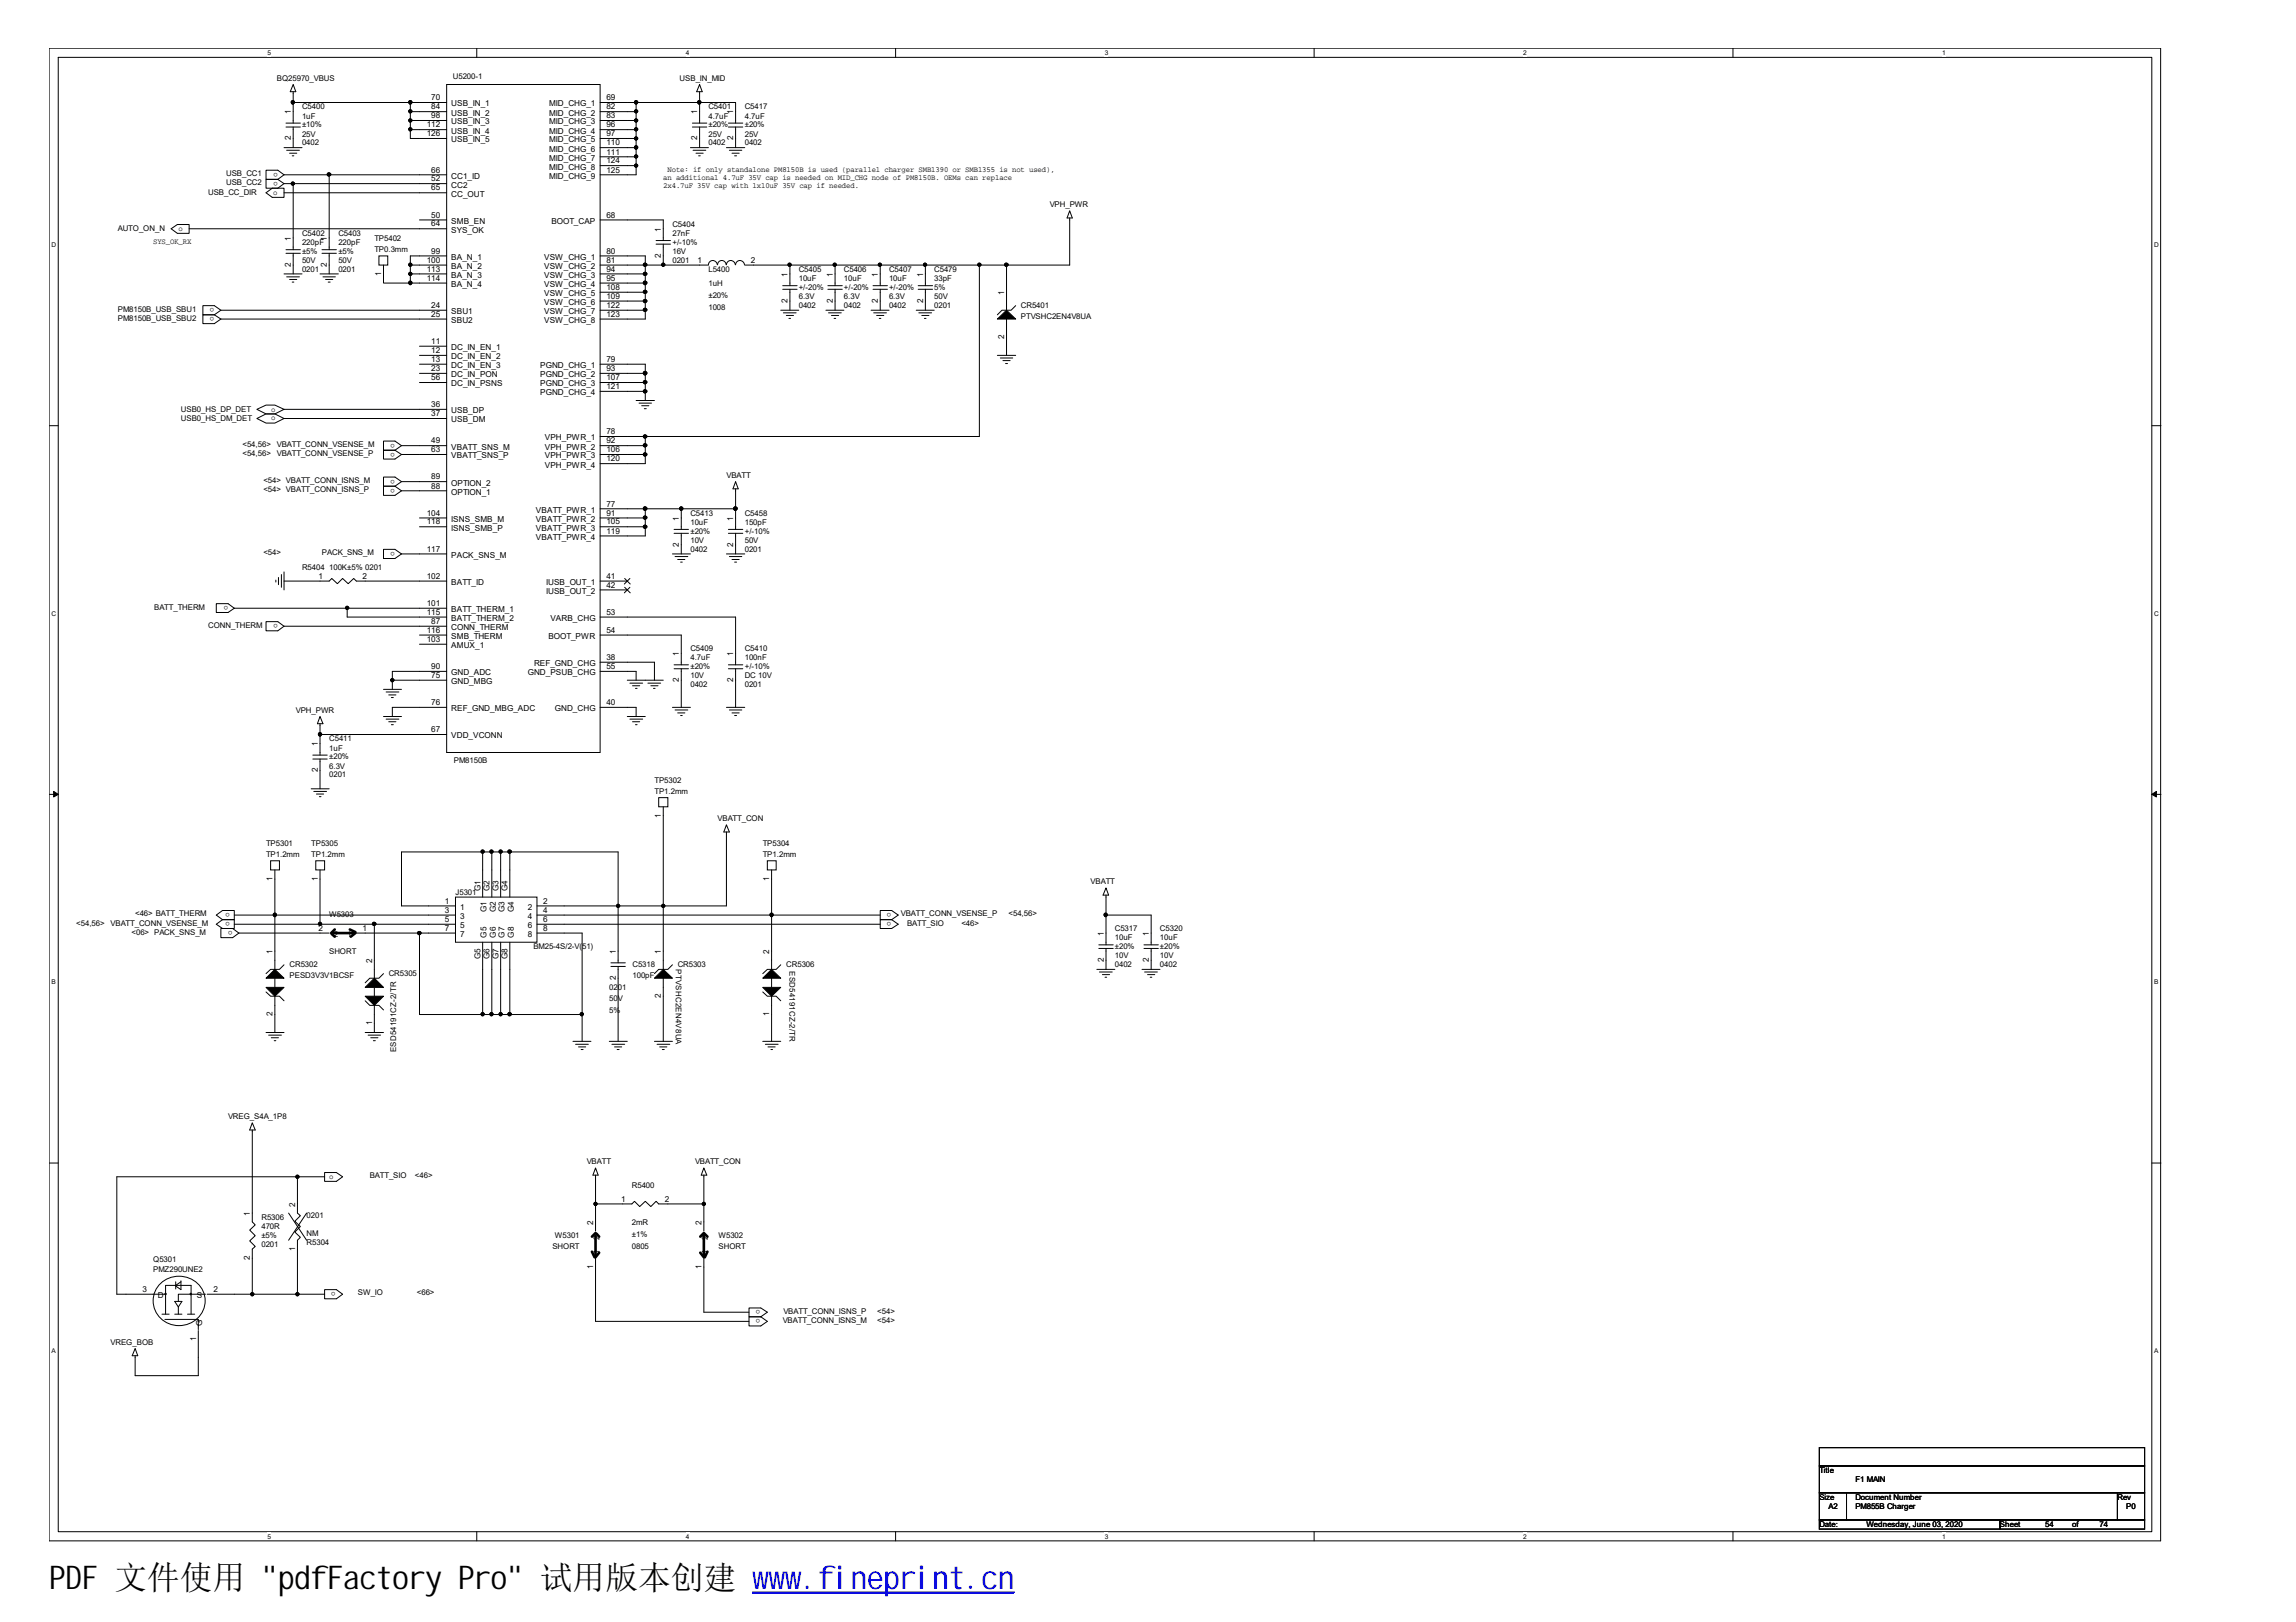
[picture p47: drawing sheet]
<svg xmlns="http://www.w3.org/2000/svg" width="297mm" height="210mm" viewBox="0 0 297 210" stroke-linecap="round" stroke-linejoin="round" font-family="sans-serif">
<defs><g id="words">
<text font-size="4.2" x="6.4" y="205.7">PDF 文件使用 &quot;pdfFactory Pro&quot; 试用版本创建 ww</text>
<text font-size="4.2" fill="#00f" x="99.5" y="205.7">w.fineprint.cn</text>
<g font-size="1.1">
<text x="37.6" y="14.8" transform="rotate(-90 37.6 14.8)">1</text>
<text x="55.2" y="16.5">112</text>
<text x="55.2" y="17.6">126</text>
<text x="55.8" y="13">70</text>
<text x="55.8" y="14.2">84</text>
<text x="55.8" y="15.3">98</text>
<text x="58.4" y="13.8">USB_IN_1</text>
<text x="58.4" y="15">USB_IN_2</text>
<text x="58.4" y="16.1">USB_IN_3</text>
<text x="58.4" y="17.3">USB_IN_4</text>
<text x="71" y="13.8">MID_CHG_1</text>
<text x="71" y="15">MID_CHG_2</text>
<text x="71" y="16.1">MID_CHG_3</text>
<text x="71" y="17.3">MID_CHG_4</text>
<text x="78.4" y="13">69</text>
<text x="78.4" y="14.2">82</text>
<text x="78.4" y="15.3">83</text>
<text x="78.4" y="16.5">96</text>
<text x="78.4" y="17.6">97</text>
<text x="90.2" y="14.8" transform="rotate(-90 90.2 14.8)">1</text>
<text x="94.9" y="14.8" transform="rotate(-90 94.9 14.8)">1</text>
<text x="37.6" y="18.2" transform="rotate(-90 37.6 18.2)">2</text>
<text x="55.8" y="22.3">66</text>
<text x="55.8" y="23.5">52</text>
<text x="58.4" y="18.4">USB_IN_5</text>
<text x="58.4" y="23.1">CC1_ID</text>
<text x="71" y="18.4">MID_CHG_5</text>
<text x="71" y="19.6">MID_CHG_6</text>
<text x="71" y="20.8">MID_CHG_7</text>
<text x="71" y="21.9">MID_CHG_8</text>
<text x="71" y="23.1">MID_CHG_9</text>
<text x="78.4" y="18.8">110</text>
<text x="78.4" y="20">111</text>
<text x="78.4" y="21.1">124</text>
<text x="78.4" y="22.3">125</text>
<text x="90.2" y="18.2" transform="rotate(-90 90.2 18.2)">2</text>
<text x="94.9" y="18.2" transform="rotate(-90 94.9 18.2)">2</text>
<text x="55.8" y="29.3">64</text>
<text x="55.8" y="24.7">65</text>
<text x="55.8" y="28.2">50</text>
<text x="58.4" y="24.3">CC2</text>
<text x="58.4" y="25.5">CC_OUT</text>
<text x="58.4" y="29">SMB_EN</text>
<text x="71.3" y="29">BOOT_CAP</text>
<text x="78.4" y="28.2">68</text>
<text x="85.5" y="30" transform="rotate(-90 85.5 30)">1</text>
<text x="37.6" y="34.5" transform="rotate(-90 37.6 34.5)">2</text>
<text x="37.6" y="31.2" transform="rotate(-90 37.6 31.2)">1</text>
<text x="42.3" y="34.5" transform="rotate(-90 42.3 34.5)">2</text>
<text x="42.3" y="31.2" transform="rotate(-90 42.3 31.2)">1</text>
<text x="49.3" y="35.7" transform="rotate(-90 49.3 35.7)">1</text>
<text x="55.2" y="34">100</text>
<text x="55.2" y="35.2">113</text>
<text x="55.8" y="32.8">99</text>
<text x="58.4" y="30.1">SYS_OK</text>
<text x="58.4" y="33.6">BA_N_1</text>
<text x="58.4" y="34.8">BA_N_2</text>
<text x="58.4" y="36">BA_N_3</text>
<text x="70.4" y="33.6">VSW_CHG_1</text>
<text x="70.4" y="34.8">VSW_CHG_2</text>
<text x="70.4" y="36">VSW_CHG_3</text>
<text x="78.4" y="32.8">80</text>
<text x="78.4" y="34">81</text>
<text x="78.4" y="35.2">94</text>
<text x="85.5" y="33.4" transform="rotate(-90 85.5 33.4)">2</text>
<text x="90.3" y="34">1</text>
<text x="97.2" y="34">2</text>
<text x="101.9" y="35.8" transform="rotate(-90 101.9 35.8)">1</text>
<text x="107.7" y="35.8" transform="rotate(-90 107.7 35.8)">1</text>
<text x="113.6" y="35.8" transform="rotate(-90 113.6 35.8)">1</text>
<text x="119.4" y="35.8" transform="rotate(-90 119.4 35.8)">1</text>
<text x="55.2" y="36.3">114</text>
<text x="55.8" y="39.8">24</text>
<text x="55.8" y="41">25</text>
<text x="58.4" y="37.1">BA_N_4</text>
<text x="58.4" y="40.7">SBU1</text>
<text x="58.4" y="41.8">SBU2</text>
<text x="70.4" y="37.1">VSW_CHG_4</text>
<text x="70.4" y="38.3">VSW_CHG_5</text>
<text x="70.4" y="39.5">VSW_CHG_6</text>
<text x="70.4" y="40.7">VSW_CHG_7</text>
<text x="70.4" y="41.8">VSW_CHG_8</text>
<text x="78.4" y="36.3">95</text>
<text x="78.4" y="37.5">108</text>
<text x="78.4" y="38.7">109</text>
<text x="78.4" y="39.8">122</text>
<text x="78.4" y="41">123</text>
<text x="101.9" y="39.2" transform="rotate(-90 101.9 39.2)">2</text>
<text x="107.7" y="39.2" transform="rotate(-90 107.7 39.2)">2</text>
<text x="113.6" y="39.2" transform="rotate(-90 113.6 39.2)">2</text>
<text x="119.4" y="39.2" transform="rotate(-90 119.4 39.2)">2</text>
<text x="129.9" y="38.2" transform="rotate(-90 129.9 38.2)">1</text>
<text x="55.8" y="44.5">11</text>
<text x="55.8" y="45.7">12</text>
<text x="55.8" y="46.8">13</text>
<text x="58.4" y="45.3">DC_IN_EN_1</text>
<text x="58.4" y="46.5">DC_IN_EN_2</text>
<text x="58.4" y="47.6">DC_IN_EN_3</text>
<text x="69.9" y="47.6">PGND_CHG_1</text>
<text x="78.4" y="46.8">79</text>
<text x="129.9" y="43.9" transform="rotate(-90 129.9 43.9)">2</text>
<text x="55.8" y="48">23</text>
<text x="55.8" y="49.2">56</text>
<text x="55.8" y="52.7">36</text>
<text x="55.8" y="53.9">37</text>
<text x="58.4" y="48.8">DC_IN_PON</text>
<text x="58.4" y="50">DC_IN_PSNS</text>
<text x="58.4" y="53.5">USB_DP</text>
<text x="69.9" y="48.8">PGND_CHG_2</text>
<text x="69.9" y="50">PGND_CHG_3</text>
<text x="69.9" y="51.2">PGND_CHG_4</text>
<text x="78.4" y="48">93</text>
<text x="78.4" y="49.2">107</text>
<text x="78.4" y="50.3">121</text>
<text x="55.8" y="57.4">49</text>
<text x="55.8" y="58.5">63</text>
<text x="58.4" y="54.7">USB_DM</text>
<text x="58.4" y="58.2">VBATT_SNS_M</text>
<text x="58.4" y="59.3">VBATT_SNS_P</text>
<text x="70.5" y="57">VPH_PWR_1</text>
<text x="70.5" y="58.2">VPH_PWR_2</text>
<text x="70.5" y="59.3">VPH_PWR_3</text>
<text x="78.4" y="56.2">78</text>
<text x="78.4" y="57.4">92</text>
<text x="78.4" y="58.5">106</text>
<text x="78.4" y="59.7">120</text>
<text x="55.8" y="62">89</text>
<text x="55.8" y="63.2">88</text>
<text x="58.4" y="62.8">OPTION_2</text>
<text x="58.4" y="64">OPTION_1</text>
<text x="70.5" y="60.5">VPH_PWR_4</text>
<text x="78.4" y="65.5">77</text>
<text x="55.2" y="66.7">104</text>
<text x="55.2" y="67.9">118</text>
<text x="55.2" y="71.4">117</text>
<text x="58.4" y="67.5">ISNS_SMB_M</text>
<text x="58.4" y="68.7">ISNS_SMB_P</text>
<text x="69.3" y="66.4">VBATT_PWR_1</text>
<text x="69.3" y="67.5">VBATT_PWR_2</text>
<text x="69.3" y="68.7">VBATT_PWR_3</text>
<text x="69.3" y="69.9">VBATT_PWR_4</text>
<text x="78.4" y="66.7">91</text>
<text x="78.4" y="67.9">105</text>
<text x="78.4" y="69.1">119</text>
<text x="87.8" y="70.8" transform="rotate(-90 87.8 70.8)">2</text>
<text x="87.8" y="67.4" transform="rotate(-90 87.8 67.4)">1</text>
<text x="94.9" y="70.8" transform="rotate(-90 94.9 70.8)">2</text>
<text x="94.9" y="67.4" transform="rotate(-90 94.9 67.4)">1</text>
<text x="41.2" y="74.9">1</text>
<text x="46.9" y="74.9">2</text>
<text x="55.2" y="74.9">102</text>
<text x="58.4" y="72.2">PACK_SNS_M</text>
<text x="58.4" y="75.7">BATT_ID</text>
<text x="70.7" y="75.7">IUSB_OUT_1</text>
<text x="70.7" y="76.8">IUSB_OUT_2</text>
<text x="78.4" y="74.9">41</text>
<text x="78.4" y="76">42</text>
<text x="55.2" y="78.4">101</text>
<text x="55.2" y="79.6">115</text>
<text x="55.2" y="81.9">116</text>
<text x="55.2" y="83.1">103</text>
<text x="55.8" y="80.7">87</text>
<text x="58.4" y="79.2">BATT_THERM_1</text>
<text x="58.4" y="80.4">BATT_THERM_2</text>
<text x="58.4" y="81.5">CONN_THERM</text>
<text x="58.4" y="82.7">SMB_THERM</text>
<text x="58.4" y="83.9">AMUX_1</text>
<text x="71" y="82.7">BOOT_PWR</text>
<text x="71.2" y="80.4">VARB_CHG</text>
<text x="78.4" y="81.9">54</text>
<text x="78.4" y="79.6">53</text>
<text x="55.8" y="86.6">90</text>
<text x="55.8" y="87.7">75</text>
<text x="58.4" y="87.4">GND_ADC</text>
<text x="58.4" y="88.5">GND_MBG</text>
<text x="68.3" y="87.4">GND_PSUB_CHG</text>
<text x="69.1" y="86.2">REF_GND_CHG</text>
<text x="78.4" y="85.4">38</text>
<text x="78.4" y="86.6">55</text>
<text x="87.8" y="88.3" transform="rotate(-90 87.8 88.3)">2</text>
<text x="87.8" y="84.9" transform="rotate(-90 87.8 84.9)">1</text>
<text x="94.9" y="88.3" transform="rotate(-90 94.9 88.3)">2</text>
<text x="94.9" y="84.9" transform="rotate(-90 94.9 84.9)">1</text>
<text x="55.8" y="91.2">76</text>
<text x="55.8" y="94.8">67</text>
<text x="58.4" y="92">REF_GND_MBG_ADC</text>
<text x="58.4" y="95.6">VDD_VCONN</text>
<text x="71.8" y="92">GND_CHG</text>
<text x="78.4" y="91.2">40</text>
<text x="41.1" y="100" transform="rotate(-90 41.1 100)">2</text>
<text x="41.1" y="96.6" transform="rotate(-90 41.1 96.6)">1</text>
<text x="85.5" y="105.8" transform="rotate(-90 85.5 105.8)">1</text>
<text x="35.3" y="114" transform="rotate(-90 35.3 114)">1</text>
<text x="41.1" y="114" transform="rotate(-90 41.1 114)">1</text>
<text x="99.5" y="114" transform="rotate(-90 99.5 114)">1</text>
<text x="57.5" y="116.9">1</text>
<text x="57.5" y="118.1">3</text>
<text x="57.5" y="119.3">5</text>
<text x="59.5" y="117.7">1</text>
<text x="59.5" y="118.9">3</text>
<text x="62.1" y="115.3" transform="rotate(-90 62.1 115.3)">G1</text>
<text x="62.9" y="118.1" transform="rotate(-90 62.9 118.1)">G1</text>
<text x="63.3" y="115.3" transform="rotate(-90 63.3 115.3)">G2</text>
<text x="64.1" y="118.1" transform="rotate(-90 64.1 118.1)">G2</text>
<text x="64.5" y="115.3" transform="rotate(-90 64.5 115.3)">G3</text>
<text x="65.3" y="118.1" transform="rotate(-90 65.3 118.1)">G3</text>
<text x="65.7" y="115.3" transform="rotate(-90 65.7 115.3)">G4</text>
<text x="66.5" y="118.1" transform="rotate(-90 66.5 118.1)">G4</text>
<text x="68.3" y="117.7">2</text>
<text x="68.3" y="118.9">4</text>
<text x="70.3" y="116.9">2</text>
<text x="70.3" y="119.3">6</text>
<text x="70.3" y="118.1">4</text>
<text x="35.3" y="123.5" transform="rotate(-90 35.3 123.5)">1</text>
<text x="41.2" y="120.5">2</text>
<text x="43.2" y="121.3">2</text>
<text x="44.9" y="121.3">1</text>
<text x="46.9" y="120.5">1</text>
<text x="48.1" y="124.6" transform="rotate(-90 48.1 124.6)">2</text>
<text x="57.5" y="120.5">7</text>
<text x="59.5" y="121.3">7</text>
<text x="59.5" y="120.1">5</text>
<text x="62.1" y="124.1" transform="rotate(-90 62.1 124.1)">G5</text>
<text x="62.9" y="121.3" transform="rotate(-90 62.9 121.3)">G5</text>
<text x="63.3" y="124.1" transform="rotate(-90 63.3 124.1)">G6</text>
<text x="64.1" y="121.3" transform="rotate(-90 64.1 121.3)">G6</text>
<text x="64.5" y="124.1" transform="rotate(-90 64.5 124.1)">G7</text>
<text x="65.3" y="121.3" transform="rotate(-90 65.3 121.3)">G7</text>
<text x="65.7" y="124.1" transform="rotate(-90 65.7 124.1)">G8</text>
<text x="66.5" y="121.3" transform="rotate(-90 66.5 121.3)">G8</text>
<text x="68.3" y="120.1">6</text>
<text x="68.3" y="121.3">8</text>
<text x="70.3" y="120.5">8</text>
<text x="79.7" y="123.5" transform="rotate(-90 79.7 123.5)">1</text>
<text x="85.5" y="123.5" transform="rotate(-90 85.5 123.5)">1</text>
<text x="99.5" y="123.5" transform="rotate(-90 99.5 123.5)">2</text>
<text x="142.8" y="124.5" transform="rotate(-90 142.8 124.5)">2</text>
<text x="142.8" y="121.1" transform="rotate(-90 142.8 121.1)">1</text>
<text x="148.6" y="124.5" transform="rotate(-90 148.6 124.5)">2</text>
<text x="148.6" y="121.1" transform="rotate(-90 148.6 121.1)">1</text>
<text x="35.3" y="131.5" transform="rotate(-90 35.3 131.5)">2</text>
<text x="79.7" y="126.8" transform="rotate(-90 79.7 126.8)">2</text>
<text x="85.5" y="129.2" transform="rotate(-90 85.5 129.2)">2</text>
<text x="99.5" y="131.5" transform="rotate(-90 99.5 131.5)">1</text>
<text x="48.1" y="132.7" transform="rotate(-90 48.1 132.7)">1</text>
<text x="80.3" y="155.5">1</text>
<text x="86" y="155.5">2</text>
<text x="32.3" y="157.3" transform="rotate(-90 32.3 157.3)">1</text>
<text x="38.2" y="161.9" transform="rotate(-90 38.2 161.9)">1</text>
<text x="38.2" y="156.2" transform="rotate(-90 38.2 156.2)">2</text>
<text x="76.8" y="158.5" transform="rotate(-90 76.8 158.5)">2</text>
<text x="77.6" y="160.5" transform="rotate(-90 77.6 160.5)">2</text>
<text x="90.8" y="158.5" transform="rotate(-90 90.8 158.5)">2</text>
<text x="91.6" y="160.5" transform="rotate(-90 91.6 160.5)">2</text>
<text x="18.4" y="167.2">3</text>
<text x="20.4" y="168">D</text>
<text x="25.5" y="168">S</text>
<text x="27.6" y="167.2">2</text>
<text x="32.3" y="163" transform="rotate(-90 32.3 163)">2</text>
<text x="76.8" y="164.2" transform="rotate(-90 76.8 164.2)">1</text>
<text x="77.6" y="162.2" transform="rotate(-90 77.6 162.2)">1</text>
<text x="90.8" y="164.2" transform="rotate(-90 90.8 164.2)">1</text>
<text x="91.6" y="162.2" transform="rotate(-90 91.6 162.2)">1</text>
<text x="25.4" y="173.6" transform="rotate(-90 25.4 173.6)">1</text>
<text x="26.2" y="171.6" transform="rotate(-90 26.2 171.6)">G</text>
</g>
<g font-size="1">
<text x="35.8" y="10.4">BQ25970_VBUS</text>
<text x="58.6" y="10.2">U5200-1</text>
<text x="87.9" y="10.4">USB_IN_MID</text>
<text x="39.1" y="14.2">C5400</text>
<text x="39.1" y="15.3">1uF</text>
<text x="39.1" y="17.7">25V</text>
<text x="39.1" y="16.5">±10%</text>
<text x="91.7" y="14.2">C5401</text>
<text x="91.7" y="15.3">4.7uF</text>
<text x="91.7" y="17.7">25V</text>
<text x="91.7" y="16.5">±20%</text>
<text x="96.4" y="14.2">C5417</text>
<text x="96.4" y="15.3">4.7uF</text>
<text x="96.4" y="17.7">25V</text>
<text x="96.4" y="16.5">±20%</text>
<text x="29.3" y="24">USB_CC2</text>
<text x="29.3" y="22.8">USB_CC1</text>
<text x="35.9" y="23.5" transform="rotate(-180 35.9 23.5)">o</text>
<text x="35.9" y="22.4" transform="rotate(-180 35.9 22.4)">o</text>
<text x="39.1" y="18.8">0402</text>
<text x="85.8" y="23.3">an additional 4.7uF 35V cap is needed on MID_CHG node of PM8150B. OEMs can replace</text>
<text x="86.4" y="22.3">Note: if only standalone PM8150B is used (parallel charger SMB1390 or SMB1355 is not used),</text>
<text x="91.7" y="18.8">0402</text>
<text x="96.4" y="18.8">0402</text>
<text x="15.2" y="29.9">AUTO_ON_N</text>
<text x="23.1" y="29.9">o</text>
<text x="26.9" y="25.2">USB_CC_DIR</text>
<text x="35.3" y="25.2">o</text>
<text x="85.8" y="24.3">2x4.7uF 35V cap with 1x10uF 35V cap if needed.</text>
<text x="87" y="29.4">C5404</text>
<text x="135.8" y="26.8">VPH_PWR</text>
<text x="19.8" y="31.6">SYS_OK_RX</text>
<text x="39.1" y="30.5">C5402</text>
<text x="39.1" y="31.7">220pF</text>
<text x="39.1" y="35.2">0201</text>
<text x="39.1" y="34">50V</text>
<text x="39.1" y="32.9">±5%</text>
<text x="43.8" y="30.5">C5403</text>
<text x="43.8" y="31.7">220pF</text>
<text x="43.8" y="35.2">0201</text>
<text x="43.8" y="34">50V</text>
<text x="43.8" y="32.9">±5%</text>
<text x="48.4" y="31.2">TP5402</text>
<text x="48.4" y="32.6">TP0.3mm</text>
<text x="87" y="30.5">27nF</text>
<text x="87" y="34">0201</text>
<text x="87" y="32.9">16V</text>
<text x="87" y="31.7">+/-10%</text>
<text x="91.7" y="35.2">L5400</text>
<text x="103.3" y="35.2">C5405</text>
<text x="109.2" y="35.2">C5406</text>
<text x="115" y="35.2">C5407</text>
<text x="120.9" y="35.2">C5479</text>
<text x="15.2" y="41.5">PM8150B_USB_SBU2</text>
<text x="15.2" y="40.3">PM8150B_USB_SBU1</text>
<text x="27.7" y="41" transform="rotate(-180 27.7 41)">o</text>
<text x="27.7" y="39.9" transform="rotate(-180 27.7 39.9)">o</text>
<text x="91.7" y="37.1">1uH</text>
<text x="91.7" y="38.6">±20%</text>
<text x="91.7" y="40.1">1008</text>
<text x="103.3" y="36.3">10uF</text>
<text x="103.3" y="39.8">0402</text>
<text x="103.3" y="38.7">6.3V</text>
<text x="103.3" y="37.5">+/-20%</text>
<text x="109.2" y="36.3">10uF</text>
<text x="109.2" y="39.8">0402</text>
<text x="109.2" y="38.7">6.3V</text>
<text x="109.2" y="37.5">+/-20%</text>
<text x="115" y="36.3">10uF</text>
<text x="115" y="39.8">0402</text>
<text x="115" y="38.7">6.3V</text>
<text x="115" y="37.5">+/-20%</text>
<text x="120.9" y="36.3">33pF</text>
<text x="120.9" y="39.8">0201</text>
<text x="120.9" y="38.7">50V</text>
<text x="120.9" y="37.5">5%</text>
<text x="132.1" y="39.8">CR5401</text>
<text x="132.1" y="41.2">PTVSHC2EN4V8UA</text>
<text x="23.4" y="53.3">USB0_HS_DP_DET</text>
<text x="35.1" y="53.3">o</text>
<text x="23.4" y="54.5">USB0_HS_DM_DET</text>
<text x="31.4" y="59">&lt;54,56&gt;</text>
<text x="31.4" y="57.8">&lt;54,56&gt;</text>
<text x="35.1" y="54.4">o</text>
<text x="35.8" y="59">VBATT_CONN_VSENSE_P</text>
<text x="35.8" y="57.8">VBATT_CONN_VSENSE_M</text>
<text x="51.1" y="58.6" transform="rotate(-180 51.1 58.6)">o</text>
<text x="51.1" y="57.4" transform="rotate(-180 51.1 57.4)">o</text>
<text x="34.1" y="62.5">&lt;54&gt; VBATT_CONN_ISNS_M</text>
<text x="34.1" y="63.7">&lt;54&gt; VBATT_CONN_ISNS_P</text>
<text x="51.1" y="62.1" transform="rotate(-180 51.1 62.1)">o</text>
<text x="51.1" y="63.3" transform="rotate(-180 51.1 63.3)">o</text>
<text x="94" y="61.8">VBATT</text>
<text x="34.1" y="71.9">&lt;54&gt;</text>
<text x="41.7" y="71.9">PACK_SNS_M</text>
<text x="51.1" y="71.4" transform="rotate(-180 51.1 71.4)">o</text>
<text x="89.3" y="71.4">0402</text>
<text x="89.3" y="70.2">10V</text>
<text x="89.3" y="69.1">±20%</text>
<text x="89.3" y="66.7">C5413</text>
<text x="89.3" y="67.9">10uF</text>
<text x="96.4" y="66.7">C5458</text>
<text x="96.4" y="67.9">150pF</text>
<text x="96.4" y="71.4">0201</text>
<text x="96.4" y="70.2">50V</text>
<text x="96.4" y="69.1">+/-10%</text>
<text x="39.1" y="73.8">R5404</text>
<text x="42.6" y="73.8">100K±5% 0201</text>
<text x="19.9" y="78.9">BATT_THERM</text>
<text x="26.9" y="81.2">CONN_THERM</text>
<text x="29.5" y="78.4" transform="rotate(-180 29.5 78.4)">o</text>
<text x="35.9" y="80.8" transform="rotate(-180 35.9 80.8)">o</text>
<text x="89.3" y="84.3">C5409</text>
<text x="89.3" y="85.4">4.7uF</text>
<text x="89.3" y="88.9">0402</text>
<text x="89.3" y="87.8">10V</text>
<text x="89.3" y="86.6">±20%</text>
<text x="96.4" y="84.3">C5410</text>
<text x="96.4" y="85.4">100nF</text>
<text x="96.4" y="88.9">0201</text>
<text x="96.4" y="87.8">DC 10V</text>
<text x="96.4" y="86.6">+/-10%</text>
<text x="38.3" y="92.2">VPH_PWR</text>
<text x="42.6" y="95.9">C5411</text>
<text x="42.6" y="98.3">±20%</text>
<text x="42.6" y="97.1">1uF</text>
<text x="42.6" y="100.6">0201</text>
<text x="42.6" y="99.5">6.3V</text>
<text x="58.7" y="98.7">PM8150B</text>
<text x="84.7" y="101.3">TP5302</text>
<text x="84.7" y="102.7">TP1.2mm</text>
<text x="92.8" y="106.2">VBATT_CON</text>
<text x="34.4" y="109.5">TP5301</text>
<text x="34.4" y="110.9">TP1.2mm</text>
<text x="40.3" y="109.5">TP5305</text>
<text x="40.3" y="110.9">TP1.2mm</text>
<text x="98.7" y="110.9">TP1.2mm</text>
<text x="98.7" y="109.5">TP5304</text>
<text x="9.9" y="119.8">&lt;54,56&gt;</text>
<text x="14.3" y="119.8">VBATT_CONN_VSENSE_M</text>
<text x="17.5" y="118.6">&lt;46&gt; BATT_THERM</text>
<text x="29.7" y="118.2" transform="rotate(-180 29.7 118.2)">o</text>
<text x="29.7" y="119.3" transform="rotate(-180 29.7 119.3)">o</text>
<text x="42.6" y="118.7">W5303</text>
<text x="58.9" y="115.8">J5301</text>
<text x="115.3" y="118.2" transform="rotate(-180 115.3 118.2)">o</text>
<text x="115.3" y="119.3" transform="rotate(-180 115.3 119.3)">o</text>
<text x="116.5" y="118.6">VBATT_CONN_VSENSE_P</text>
<text x="117.3" y="119.8">BATT_SIO</text>
<text x="124.4" y="119.8">&lt;46&gt;</text>
<text x="130.5" y="118.6">&lt;54,56&gt;</text>
<text x="141.1" y="114.4">VBATT</text>
<text x="17" y="121">&lt;06&gt; PACK_SNS_M</text>
<text x="30.1" y="120.5" transform="rotate(-180 30.1 120.5)">o</text>
<text x="37.5" y="125.2">CR5302</text>
<text x="42.6" y="123.5">SHORT</text>
<text x="69" y="122.8">BM25-4S/2-V(51)</text>
<text x="81.8" y="125.2">C5318</text>
<text x="87.4" y="125.4" transform="rotate(90 87.4 125.4)">PTVSHC2EN4V8UA</text>
<text x="87.7" y="125.2">CR5303</text>
<text x="101.7" y="125.2">CR5306</text>
<text x="102.2" y="125.7" transform="rotate(90 102.2 125.7)">ESD54191CZ-2/TR</text>
<text x="144.2" y="120.5">C5317</text>
<text x="144.2" y="121.6">10uF</text>
<text x="144.2" y="125.2">0402</text>
<text x="144.2" y="124">10V</text>
<text x="144.2" y="122.8">±20%</text>
<text x="150.1" y="120.5">C5320</text>
<text x="150.1" y="121.6">10uF</text>
<text x="150.1" y="125.2">0402</text>
<text x="150.1" y="124">10V</text>
<text x="150.1" y="122.8">±20%</text>
<text x="37.5" y="126.5">PESD3V3V1BCSF</text>
<text x="50.3" y="126.3">CR5305</text>
<text x="78.8" y="128.1">0201</text>
<text x="78.8" y="129.6">50V</text>
<text x="78.8" y="131.1">5%</text>
<text x="81.8" y="126.5">100pF</text>
<text x="51.3" y="136.2" transform="rotate(-90 51.3 136.2)">ESD54191CZ-2/TR</text>
<text x="29.5" y="144.8">VREG_S4A_1P8</text>
<text x="42.6" y="152.6">o</text>
<text x="47.8" y="152.5">BATT_SIO</text>
<text x="53.7" y="152.5">&lt;46&gt;</text>
<text x="75.9" y="150.6">VBATT</text>
<text x="81.7" y="153.8">R5400</text>
<text x="89.9" y="150.6">VBATT_CON</text>
<text x="33.8" y="157.9">R5306</text>
<text x="33.8" y="159">470R</text>
<text x="33.8" y="160.2">±5%</text>
<text x="33.8" y="161.4">0201</text>
<text x="39.7" y="161.1">R5304</text>
<text x="39.7" y="159.9">NM</text>
<text x="39.7" y="157.6">0201</text>
<text x="71.5" y="161.6">SHORT</text>
<text x="71.8" y="160.2">W5301</text>
<text x="81.7" y="158.6">2mR</text>
<text x="81.7" y="160.1">±1%</text>
<text x="81.7" y="161.6">0805</text>
<text x="93" y="160.2">W5302</text>
<text x="93" y="161.6">SHORT</text>
<text x="19.8" y="164.6">PMZ290UNE2</text>
<text x="19.8" y="163.3">Q5301</text>
<text x="43.4" y="167.2" transform="rotate(-180 43.4 167.2)">o</text>
<text x="46.3" y="167.6">SW_IO</text>
<text x="53.9" y="167.6">&lt;66&gt;</text>
<text x="98.3" y="169.6" transform="rotate(-180 98.3 169.6)">o</text>
<text x="98.3" y="170.7" transform="rotate(-180 98.3 170.7)">o</text>
<text x="101.3" y="171.2">VBATT_CONN_ISNS_M</text>
<text x="101.3" y="170">VBATT_CONN_ISNS_P</text>
<text x="113.5" y="170">&lt;54&gt;</text>
<text x="113.5" y="171.2">&lt;54&gt;</text>
<text x="14.3" y="174">VREG_BOB</text>
<text x="235.4" y="190.6">Title</text>
<text x="240" y="191.7">F1 MAIN</text>
<text x="235.4" y="197.6">Date:</text>
<text x="235.4" y="194.1">Size</text>
<text x="236.6" y="195.3">A2</text>
<text x="240" y="194.1">Document Number</text>
<text x="240" y="195.3">PM855B Charger</text>
<text x="241.5" y="197.6">Wednesday, June 03, 2020</text>
<text x="258.7" y="197.6">Sheet</text>
<text x="264.6" y="197.6">54</text>
<text x="268.1" y="197.6">of</text>
<text x="271.6" y="197.6">74</text>
<text x="273.9" y="194.1">Rev</text>
<text x="275.1" y="195.3">P0</text>
</g>
<g font-size=".8">
<text x="34.6" y="7.1">5</text>
<text x="88.7" y="7.1">4</text>
<text x="142.9" y="7.1">3</text>
<text x="197.1" y="7.1">2</text>
<text x="251.2" y="7.1">1</text>
<text x="6.6" y="32">D</text>
<text x="278.7" y="32">D</text>
<text x="6.6" y="79.7">C</text>
<text x="278.7" y="79.7">C</text>
<text x="6.6" y="127.4">B</text>
<text x="278.7" y="127.4">B</text>
<text x="6.6" y="175.1">A</text>
<text x="278.7" y="175.1">A</text>
<text x="34.6" y="199.1">5</text>
<text x="88.7" y="199.1">4</text>
<text x="142.9" y="199.1">3</text>
<text x="197.1" y="199.1">2</text>
<text x="251.2" y="199.1">1</text>
</g>
</g></defs>
<path d="M6.3 6.2h273.2v193.2h-273.1zM7.5 7.4h270.9v190.8h-270.9z" fill="none" stroke="#000" stroke-width=".13"/>
<g fill="#fff">
<path d="M34.6 6.3h.5v1h-.5z"/>
<path d="M34.6 198.3h.5v1h-.5z"/>
</g>
<path d="M61.7 6.2v1.2M61.7 198.2v1.2" fill="none" stroke="#000" stroke-width=".13"/>
<g fill="#fff">
<path d="M88.7 6.3h.5v1h-.5z"/>
<path d="M88.7 198.3h.5v1h-.5z"/>
</g>
<path d="M115.9 6.2v1.2M115.9 198.2v1.2" fill="none" stroke="#000" stroke-width=".13"/>
<g fill="#fff">
<path d="M142.9 6.3h.5v1h-.5z"/>
<path d="M142.9 198.3h.5v1h-.5z"/>
</g>
<path d="M170 6.2v1.2M170 198.2v1.2" fill="none" stroke="#000" stroke-width=".13"/>
<g fill="#fff">
<path d="M197.1 6.3h.4v1h-.4z"/>
<path d="M197.1 198.3h.4v1h-.4z"/>
</g>
<path d="M224.2 6.2v1.2M224.2 198.2v1.2" fill="none" stroke="#000" stroke-width=".13"/>
<g fill="#fff">
<path d="M251.2 6.3h.5v1h-.5z"/>
<path d="M251.2 198.3h.5v1h-.5z"/>
<path d="M6.6 31.2h.6v1h-.6z"/>
<path d="M278.7 31.2h.6v1h-.6z"/>
<path d="M6.6 78.9h.6v1h-.6z"/>
<path d="M278.7 78.9h.6v1h-.6z"/>
</g>
<path d="M6.4 55.1h1.1M278.4 55.1h1.2" fill="none" stroke="#000" stroke-width=".13"/>
<g fill="#fff">
<path d="M6.6 126.6h.6v1h-.6z"/>
<path d="M278.7 126.6h.5v1h-.5z"/>
</g>
<path d="M6.4 102.8h1.1M278.4 102.8h1.2" fill="none" stroke="#000" stroke-width=".13"/>
<path d="M6.9 102.4l.6 .4-.6 .3zM278.4 102.8l.6-.4v.7z" fill="#000" stroke="#000" stroke-width=".13"/>
<g fill="#fff">
<path d="M6.6 174.3h.6v1h-.6z"/>
<path d="M278.7 174.3h.5v1h-.5z"/>
</g>
<g fill="none" stroke="#000" stroke-width=".13">
<path d="M36.7 19.1h2.4M37 15.9h1.9M37 16.4h1.9M37.1 19.4h1.6M37.5 19.8h.9M37.9 11.9v4M37.9 10.9l.4 1h-.8zM37.9 16.4v2.7M37.9 13.3h19.9M53.1 13.3v4.6h4.7M53.1 14.4h4.7M53.1 15.6h4.7"/>
<path d="M53.1 16.8h4.7M57.8 10.9h19.8v86.5h-19.8zM77.6 19.1h4.7M77.6 13.3h17.6v2.6M77.6 14.4h4.7M77.6 15.6h4.7M77.6 16.8h4.7M77.6 17.9h4.7M82.3 13.3v9.3h-4.7M89.3 19.1h2.4M89.6 15.9h1.8M89.6 16.4h1.8"/>
<path d="M89.7 19.4h1.6M90 19.8h1M90.5 10.9l.3 1h-.7zM90.5 11.9v4M90.5 16.4v2.7M94 19.1h2.4M94.2 15.9h1.9M94.2 16.4h1.9M94.4 19.4h1.6M94.7 19.8h.9M95.2 16.4v2.7M22.1 29.6l.8-.5h1.6v1.1h-1.6z"/>
<path d="M24.5 29.6h33.3M34.4 24.9l.8-.5h1.5v1.1h-1.5zM35.9 23.2h-1.5v1.2h1.5l.8-.6M35.9 23.2l.8 .6M36.7 24.9h21.1M36.7 23.8h21.1M36.7 22.6h21.1M36.7 22.6l-.8-.6h-1.5v1.2h1.5M36.7 22.6l-.8 .6M36.7 35.4h2.4M37 32.3h1.9M37 32.8h1.9"/>
<path d="M37.1 35.8h1.6M37.5 36.2h.9M37.8 20.2h.2M37.8 36.5h.2M37.9 23.8v8.5M37.9 32.8v2.6M41.4 35.4h2.4M41.7 32.3h1.8M41.7 32.8h1.8M41.8 35.8h1.6M42.1 36.2h1M42.5 36.5h.2"/>
<path d="M42.6 22.6v9.7M42.6 32.8v2.6M49 33.1h1.2v1.2h-1.2zM49.6 34.3v2.3h8.2M53.1 35.4h4.7M53.1 34.3h4.7M54.3 28.5h3.5M57.8 33.1h-4.7v3.5M77.6 35.4h5.9M77.6 28.5h8.2v2.6M77.6 33.1h5.9v8.2h-5.9M77.6 34.3h14.1"/>
<path d="M77.6 36.6h5.9M77.6 20.3h4.7M77.6 21.4h4.7M77.6 37.8h5.9M77.6 39h5.9M84.9 31.1h1.8M84.9 31.6h1.8M85.8 31.6v2.7M90.4 20.2h.2M92.8 34.3a.57 .57 0 0 0-.6-.6 .57 .57 0 0 0-.5 .6M93.9 34.3a.55 .55 0 0 0-.5-.6 .55 .55 0 0 0-.6 .6M95 20.2h.3"/>
<path d="M95.1 34.3a.57 .57 0 0 0-.5-.6 .57 .57 0 0 0-.6 .6M96.3 34.3a.57 .57 0 0 0-.6-.6 .57 .57 0 0 0-.5 .6M96.4 34.3h5.8M101.3 37h1.8M101.3 37.4h1.8M102.2 34.3h5.8v2.7M102.2 34.3v2.7M102.2 37.4v2.7M107.1 37h1.9M107.1 37.4h1.9M108 37.4v2.7M112.9 37h1.9"/>
<path d="M112.9 37.4h1.9M113.9 34.3v2.7M113.9 37.4v2.7M118.8 37h1.9M118.8 37.4h1.9M119.7 34.3v2.7M119.7 37.4v2.7M126.7 34.3v22.2h-49.1M130.2 34.3v5.8M131.4 39.6l-.6 .5h-1.2l-.6 .6M138.4 27.3l.3 .9h-.7zM138.4 28.2v6.1h-30.4"/>
<path d="M27.7 40.7h-1.5v1.2h1.5l.9-.6M27.7 40.7l.9 .6M28.6 40.1l-.9-.5h-1.5v1.1h1.5M28.6 40.1h29.2M28.6 40.1l-.9 .6M28.6 41.3h29.2M33.2 53l1.2-.6h1.2l1.1 .6-1.1 .6h-1.2zM33.2 54.2l1.2-.6h1.2l1.1 .6-1.1 .6h-1.2zM36.7 53h21.1M36.7 54.2h21.1M51.1 58.3h-1.5v1.1h1.5l.8-.6M51.1 58.3l.8 .5"/>
<path d="M51.9 57.7l-.8-.6h-1.5v1.2h1.5M51.9 57.7l-.8 .6M54.3 46h3.5M54.3 44.8h3.5M54.3 47.1h3.5M54.3 48.3h3.5M54.3 49.5h3.5M57.8 57.7h-5.9M57.8 58.8h-5.9M77.6 40.1h5.9M77.6 47.1h5.9v4.7M77.6 48.3h5.9"/>
<path d="M77.6 49.5h5.9M77.6 57.7h5.9M77.6 58.8h5.9M77.6 50.6h5.9M82.3 51.8h2.4M82.7 52.2h1.6M83 52.5h.9M83.4 52.9h.2M83.5 56.5v3.5h-5.9M101 40.1h2.3M101.3 40.5h1.7M101.7 40.8h1"/>
<path d="M102.1 41.2h.2M106.8 40.1h2.4M107.2 40.5h1.6M107.6 40.8h.9M107.9 41.2h.2M112.7 40.1h2.3M113 40.5h1.7M113.4 40.8h.9M113.7 41.2h.3M118.5 40.1h2.4M118.9 40.5h1.6M119.3 40.8h.9"/>
<path d="M119.6 41.2h.2M129 46h2.4M129.4 46.3h1.6M129.8 46.7h.9M130.1 47h.2M130.2 41.3v4.7M28 78.1h1.5l.8 .6-.8 .6h-1.5zM30.3 78.7h27.5M35.7 75.1v.2M36 74.7v1M36.4 74.4v1.6M36.7 75.2h5.9l.3-.3 .7 .6 .7-.6 .7 .6 .8-.6 .3 .3h11.7"/>
<path d="M36.7 74v2.3M44.9 78.7v1.2h12.9M49.6 71.1h1.5l.8 .6-.8 .6h-1.5zM51.1 62.9h-1.5v1.2h1.5l.8-.6M51.1 62.9l.8 .6M51.9 71.7h5.9M51.9 62.3l-.8-.6h-1.5v1.2h1.5M51.9 62.3l-.8 .6M54.3 67h3.5M54.3 68.2h3.5M57.8 62.3h-5.9M57.8 63.5h-5.9"/>
<path d="M77.6 79.9h17.6v6.1M77.6 75.2h3.6M77.6 67h5.9M77.6 68.2h5.9M77.6 65.8h17.6M77.6 76.3h3.6M80.8 74.9l.7 .7M80.8 76l.7 .7M81.5 74.9l-.7 .7M81.5 76l-.7 .7M83.5 65.8v3.6h-5.9M87 71.7h2.3"/>
<path d="M87.2 68.5h1.9M87.2 69h1.9M87.3 72h1.7M87.7 72.4h.9M88.1 72.7h.2M88.1 65.8v2.7M88.1 69v2.7M94 71.7h2.4M94.2 68.5h1.9M94.2 69h1.9M94.4 72h1.6M94.7 72.4h.9"/>
<path d="M95 72.7h.3M95.2 62.3l.3 1h-.7zM95.2 63.3v5.2M95.2 69v2.7M34.4 80.4h1.5l.8 .6-.8 .6h-1.5zM36.7 81h21.1M40.5 97.7h1.8M40.5 98.2h1.8M41.4 95.1h16.4M41.4 98.2v3.9M41.4 93.7v4M41.4 92.7l.4 1h-.7z"/>
<path d="M49.6 92.7h2.3M49.6 89.2h2.3M50 93.1h1.6M50 89.5h1.6M50.3 93.4h.9M50.3 89.9h.9M50.6 93.8h.3M50.6 90.3h.3M50.8 88v1.2M54.3 82.2h3.5M54.3 83.4h3.5M57.8 86.9h-7v1.1h7"/>
<path d="M57.8 91.5h-7v1.2M77.6 91.5h4.7v1.2M77.6 82.2h10.5v3.8M77.6 86.9h4.7v1.1M77.6 85.7h7.1v2.3M81.2 92.7h2.3M81.2 88h4.6M81.5 93.1h1.6M81.5 88.4h1.6M81.8 93.4h1M81.8 88.7h1M82.2 93.8h.2"/>
<path d="M82.2 89.1h.2M83.8 88.4h1.7M84.2 88.7h.9M84.5 89.1h.3M87 91.5h2.3M87.2 86h1.9M87.2 86.5h1.9M87.3 91.9h1.7M87.7 92.3h.9M88.1 92.6h.2M88.1 86.5v5M94 91.5h2.4"/>
<path d="M94.2 86h1.9M94.2 86.5h1.9M94.4 91.9h1.6M94.7 92.3h.9M95 92.6h.3M95.2 86.5v5M28 118.4l.8-.6h1.5v1.2h-1.5zM28 119.6l.8-.6h1.5v1.2h-1.5zM30.3 118.4h28.6M30.3 119.6h28.6M35 111.4h1.2v1.2h-1.2zM35.6 112.6v12.8"/>
<path d="M40.3 102.1h2.3M40.6 102.4h1.6M40.9 111.4h1.1v1.2h-1.1zM40.9 102.8h1M41.3 103.1h.2M41.4 112.6v7M48.4 119.6v7M58.9 116.1h10.6v5.8h-10.6zM58.9 117.2h-7v-6.9h28.1v14.3M62.4 110.3v5.8M63.6 110.3v5.8M64.8 110.3v5.8"/>
<path d="M66 110.3v5.8M69.5 119.6h44.4M69.5 118.4h44.4M85.2 103.2h1.2v1.2h-1.2zM85.8 104.4v21M94 107.7v9.5h-24.5M94 106.7l.4 1h-.8zM99.3 111.4h1.1v1.2h-1.1zM99.8 112.6v12.8M113.9 117.8h1.5l.8 .6-.8 .6h-1.5zM113.9 119h1.5l.8 .6-.8 .6h-1.5zM143.1 114.9l.3 .9h-.7z"/>
<path d="M143.1 118.4h5.8v3.9M143.1 115.8v6.5M28.6 120.2h1.5l.8 .5-.8 .6h-1.5zM30.9 120.7h11.7M34.4 133.6h2.3M34.4 128.4l.6 .5h1.2l.5 .6M34.8 134h1.6M35.1 134.3h.9M35.5 134.7h.2M35.6 126.6v1.2M35.6 128.9v4.7M36.7 124.9l-.5 .5h-1.2l-.6 .6"/>
<path d="M46.1 120.7h12.8M47.2 129.5l.6 .6h1.2l.6 .6M47.2 133.6h2.4M47.6 134h1.6M48 134.3h.9M48.3 134.7h.3M48.4 127.8v1.1M48.4 130.1v3.5M49.6 126l-.6 .6h-1.2l-.6 .6M54.3 120.7v10.6h11.7M62.4 121.9v9.4M63.6 121.9v9.4"/>
<path d="M64.8 121.9v9.4M66 121.9v9.4M66 131.3h9.3v3.5M69.5 120.7h5.8v10.6M74.1 134.8h2.4M74.5 135.1h1.6M74.8 135.5h1M75.2 135.8h.2M78.8 134.8h2.4M79 124.6h1.9M79 125.1h1.9M79.2 135.1h1.6"/>
<path d="M79.5 135.5h.9M79.8 135.8h.3M80 125.1v9.7M84.7 134.8h2.3M85 135.1h1.7M85.3 135.5h1M85.7 135.8h.2M85.8 126.6v8.2M87 124.9l-.6 .5h-1.2l-.5 .6M98.7 128.4l.6 .5h1.1l.6 .6M98.7 134.8h2.3M99 135.1h1.7"/>
<path d="M99.4 135.5h.9M99.7 135.8h.2M99.8 126.6v1.2M99.8 128.9v5.9M101 124.9l-.6 .5h-1.1l-.6 .6M141.9 125.4h2.3M142.2 122.3h1.8M142.2 122.7h1.8M142.2 125.8h1.7M142.6 126.1h1M143 126.5h.2M143.1 122.7v2.7"/>
<path d="M147.7 125.4h2.4M148 122.3h1.9M148 122.7h1.9M148.1 125.8h1.6M148.5 126.1h.9M148.8 126.5h.2M148.9 122.7v2.7M6.4 150.5h1.1M32.6 146.2v11.9l.4 .4-.7 .7 .7 .7-.7 .7 .7 .7-.4 .3v5.9M32.6 145.3l.4 .9h-.7zM37.3 157l2.4 3.5M38.5 152.3v4.7l.4 .3-.8 .7 .8 .7-.8 .7 .8 .7-.4 .4v7"/>
<path d="M39.7 157l-2.4 3.5M42 151.7h1.5l.8 .6-.8 .6h-1.5zM42 152.3h-26.9v15.2h6.3M77 152.1v7.2M77 151.1l.4 1h-.7zM77 155.8h4.7l.4-.3 .7 .6 .7-.6 .7 .6 .7-.6 .3 .3h5.9M91.1 152.1v7.2M91.1 151.1l.3 1h-.7zM278.4 150.5h1.2M17.5 174.5l.3 .9h-.7zM20.8 166.1a3.4 3.4 0 0 1 3.6-.7 3.4 3.4 0 0 1 2.1 2.9 3.4 3.4 0 0 1-3.6 3.2 3.4 3.4 0 0 1-3-3.8l.2-.6zM21 170.1h.9"/>
<path d="M21.3 170.7h4.4v1.4M22.6 168.4h.9l-.4 .7zM22.6 170.1h.9M22.7 165.9v.9M23.1 169.1v1M23.4 165.7v1.2l-.7-.5M23.4 165.9l-.7 .4M24.3 170.1h.9M24.7 170.1v-3.8h-3.3v3.8M25.7 172.2v5.8h-8.2v-2.6M26.6 167.5h-3.5v.9M26.8 167.5h15.2"/>
<path d="M42 166.9h1.5l.8 .6-.8 .6h-1.5zM77 162.8v8.2h19.9M91.1 162.8v7h5.8M96.9 169.3h1.5l.9 .5-.9 .6h-1.5zM96.9 170.4h1.5l.9 .6-.9 .6h-1.5zM235.4 187.3h42.1v2.4h-42.1zM235.4 189.7h42.1v3.5h-42.1zM235.4 193.2h3.5v3.5h-3.5zM235.4 196.7h23.3v1.2h-23.3zM238.9 193.2h35v3.5h-35zM258.7 196.7h18.8v1.2h-18.8zM273.9 193.2h3.6v3.5h-3.6z"/>
</g>
<g fill="none" stroke="#000" stroke-width=".34">
<path d="M42.9 120.9l.4 .3M43.2 120.7h2.6M43.3 120.3l-.5 .4M45.3 120.3l.7 .3M46 120.7l-.6 .5M77 159.9v2.6M77 159.6l-.4 .4M77.2 159.7l.3 .3M91 159.7l-.4 .3M91.1 159.9v2.6M91.1 159.6l.4 .4M76.6 162l.3 .7"/>
<path d="M77.5 162.1l-.5 .6M90.6 162.1l.5 .6M91.5 162l-.3 .7"/>
</g>
<g fill="#000" stroke="#000" stroke-width=".13">
<path d="M129 41.3l1.2-1.2 1.2 1.2zM35.6 125.4l1.1 1.2h-2.3zM34.4 127.8h2.3l-1.1 1.1zM47.2 128.9h2.4l-1.2 1.2zM47.2 127.8l1.2-1.2 1.2 1.2zM85.8 125.4l1.2 1.2h-2.3zM98.7 127.8h2.3l-1.2 1.1zM98.7 126.6l1.1-1.2 1.2 1.2z"/>
<path d="M37.7 13.1h.3l.1 .1-.1 .2-.1 .1-.2-.1z" fill-rule="evenodd"/>
<path d="M37.7 13.1h.3l.1 .1-.1 .2-.1 .1-.2-.1z" fill-rule="evenodd"/>
<path d="M52.9 14.3h.3l.1 .1-.1 .1-.1 .1-.2-.1z" fill-rule="evenodd"/>
<path d="M52.9 16.6h.3l.1 .1-.1 .2h-.1h-.2z" fill-rule="evenodd"/>
<path d="M52.9 15.4h.3l.1 .2-.1 .1-.1 .1-.2-.1z" fill-rule="evenodd"/>
<path d="M52.9 13.1h.3l.1 .1-.1 .2-.1 .1-.2-.1z" fill-rule="evenodd"/>
<path d="M52.9 14.3h.3l.1 .1-.1 .1-.1 .1-.2-.1z" fill-rule="evenodd"/>
<path d="M52.9 16.6h.3l.1 .1-.1 .2h-.1h-.2z" fill-rule="evenodd"/>
<path d="M52.9 15.4h.3l.1 .2-.1 .1-.1 .1-.2-.1z" fill-rule="evenodd"/>
<path d="M52.9 13.1h.3l.1 .1-.1 .2-.1 .1-.2-.1z" fill-rule="evenodd"/>
<path d="M82.1 14.3h.3l.1 .1-.1 .1-.1 .1-.2-.1z" fill-rule="evenodd"/>
<path d="M82.1 13.1h.3l.1 .1-.1 .2-.1 .1-.2-.1z" fill-rule="evenodd"/>
<path d="M82.1 16.6h.3l.1 .1-.1 .2h-.1h-.2z" fill-rule="evenodd"/>
<path d="M82.1 15.4h.3l.1 .2-.1 .1-.1 .1-.2-.1z" fill-rule="evenodd"/>
<path d="M82.1 17.8h.3l.1 .1-.1 .2h-.1h-.2z" fill-rule="evenodd"/>
<path d="M82.1 18.9h.3l.1 .2-.1 .1-.1 .1-.2-.1z" fill-rule="evenodd"/>
<path d="M82.1 14.3h.3l.1 .1-.1 .1-.1 .1-.2-.1z" fill-rule="evenodd"/>
<path d="M82.1 13.1h.3l.1 .1-.1 .2-.1 .1-.2-.1z" fill-rule="evenodd"/>
<path d="M82.1 16.6h.3l.1 .1-.1 .2h-.1h-.2z" fill-rule="evenodd"/>
<path d="M82.1 15.4h.3l.1 .2-.1 .1-.1 .1-.2-.1z" fill-rule="evenodd"/>
<path d="M82.1 17.8h.3l.1 .1-.1 .2h-.1h-.2z" fill-rule="evenodd"/>
<path d="M82.1 18.9h.3l.1 .2-.1 .1-.1 .1-.2-.1z" fill-rule="evenodd"/>
<path d="M90.3 13.1h.3l.1 .1-.1 .2-.1 .1-.2-.1z" fill-rule="evenodd"/>
<path d="M90.3 13.1h.3l.1 .1-.1 .2-.1 .1-.2-.1z" fill-rule="evenodd"/>
<path d="M37.7 23.6h.3l.1 .2-.1 .1-.1 .1-.2-.1z" fill-rule="evenodd"/>
<path d="M37.7 23.6h.3l.1 .2-.1 .1-.1 .1-.2-.1z" fill-rule="evenodd"/>
<path d="M42.4 22.4h.3l.1 .2-.1 .1-.2 .1-.1-.1z" fill-rule="evenodd"/>
<path d="M42.4 22.4h.3l.1 .2-.1 .1-.2 .1-.1-.1z" fill-rule="evenodd"/>
<path d="M52.9 36.4h.3l.1 .2-.1 .2h-.1h-.2z" fill-rule="evenodd"/>
<path d="M52.9 35.3h.3l.1 .1-.1 .2-.1 .1-.2-.1z" fill-rule="evenodd"/>
<path d="M52.9 34.1h.3l.1 .2-.1 .1-.1 .1-.2-.1z" fill-rule="evenodd"/>
<path d="M52.9 36.4h.3l.1 .2-.1 .2h-.1h-.2z" fill-rule="evenodd"/>
<path d="M52.9 35.3h.3l.1 .1-.1 .2-.1 .1-.2-.1z" fill-rule="evenodd"/>
<path d="M52.9 34.1h.3l.1 .2-.1 .1-.1 .1-.2-.1z" fill-rule="evenodd"/>
<path d="M82.1 20.1h.3l.1 .1-.1 .2-.1 .1-.2-.1z" fill-rule="evenodd"/>
<path d="M82.1 21.3h.3l.1 .1-.1 .2h-.1h-.2z" fill-rule="evenodd"/>
<path d="M82.1 20.1h.3l.1 .1-.1 .2-.1 .1-.2-.1z" fill-rule="evenodd"/>
<path d="M82.1 21.3h.3l.1 .1-.1 .2h-.1h-.2z" fill-rule="evenodd"/>
<path d="M83.3 37.6h.3l.1 .2-.1 .1-.2 .1-.1-.1z" fill-rule="evenodd"/>
<path d="M83.3 36.4h.3l.1 .2-.1 .2h-.2h-.1z" fill-rule="evenodd"/>
<path d="M83.3 35.3h.3l.1 .1-.1 .2-.2 .1-.1-.1z" fill-rule="evenodd"/>
<path d="M83.3 34.1h.3l.1 .2-.1 .1-.2 .1-.1-.1z" fill-rule="evenodd"/>
<path d="M83.3 38.8h.3l.1 .2-.1 .1-.2 .1-.1-.1z" fill-rule="evenodd"/>
<path d="M83.3 38.8h.3l.1 .2-.1 .1-.2 .1-.1-.1z" fill-rule="evenodd"/>
<path d="M83.3 37.6h.3l.1 .2-.1 .1-.2 .1-.1-.1z" fill-rule="evenodd"/>
<path d="M83.3 36.4h.3l.1 .2-.1 .2h-.2h-.1z" fill-rule="evenodd"/>
<path d="M83.3 35.3h.3l.1 .1-.1 .2-.2 .1-.1-.1z" fill-rule="evenodd"/>
<path d="M83.3 34.1h.3l.1 .2-.1 .1-.2 .1-.1-.1z" fill-rule="evenodd"/>
<path d="M85.7 34.1h.2l.1 .2-.1 .1-.1 .1-.1-.1z" fill-rule="evenodd"/>
<path d="M85.7 34.1h.2l.1 .2-.1 .1-.1 .1-.1-.1z" fill-rule="evenodd"/>
<path d="M102 34.1h.3l.1 .2-.1 .1-.1 .1-.2-.1z" fill-rule="evenodd"/>
<path d="M102 34.1h.3l.1 .2-.1 .1-.1 .1-.2-.1z" fill-rule="evenodd"/>
<path d="M107.8 34.1h.3l.1 .2-.1 .1-.1 .1-.2-.1z" fill-rule="evenodd"/>
<path d="M107.8 34.1h.3l.1 .2-.1 .1-.1 .1-.2-.1z" fill-rule="evenodd"/>
<path d="M113.7 34.1h.3v.2v.1l-.2 .1-.1-.1z" fill-rule="evenodd"/>
<path d="M113.7 34.1h.3v.2v.1l-.2 .1-.1-.1z" fill-rule="evenodd"/>
<path d="M119.5 34.1h.3l.1 .2-.1 .1-.1 .1-.2-.1z" fill-rule="evenodd"/>
<path d="M119.5 34.1h.3l.1 .2-.1 .1-.1 .1-.2-.1z" fill-rule="evenodd"/>
<path d="M126.6 34.1h.2l.1 .2-.1 .1-.1 .1-.1-.1z" fill-rule="evenodd"/>
<path d="M126.6 34.1h.2l.1 .2-.1 .1-.1 .1-.1-.1z" fill-rule="evenodd"/>
<path d="M130 34.1h.3l.1 .2-.1 .1-.1 .1-.2-.1z" fill-rule="evenodd"/>
<path d="M130 34.1h.3l.1 .2-.1 .1-.1 .1-.2-.1z" fill-rule="evenodd"/>
<path d="M83.3 49.3h.3l.1 .2-.1 .1-.2 .1-.1-.1z" fill-rule="evenodd"/>
<path d="M83.3 48.1h.3l.1 .2-.1 .1-.2 .1-.1-.1z" fill-rule="evenodd"/>
<path d="M83.3 50.5h.3l.1 .1-.1 .2-.2 .1-.1-.1z" fill-rule="evenodd"/>
<path d="M83.3 57.5h.3l.1 .1-.1 .2h-.2h-.1z" fill-rule="evenodd"/>
<path d="M83.3 58.7h.3l.1 .1-.1 .2h-.2h-.1z" fill-rule="evenodd"/>
<path d="M83.3 56.3h.3l.1 .2-.1 .1-.2 .1-.1-.1z" fill-rule="evenodd"/>
<path d="M83.3 40h.3l.1 .1-.1 .1-.2 .1-.1-.1z" fill-rule="evenodd"/>
<path d="M83.3 40h.3l.1 .1-.1 .1-.2 .1-.1-.1z" fill-rule="evenodd"/>
<path d="M83.3 49.3h.3l.1 .2-.1 .1-.2 .1-.1-.1z" fill-rule="evenodd"/>
<path d="M83.3 48.1h.3l.1 .2-.1 .1-.2 .1-.1-.1z" fill-rule="evenodd"/>
<path d="M83.3 50.5h.3l.1 .1-.1 .2-.2 .1-.1-.1z" fill-rule="evenodd"/>
<path d="M83.3 57.5h.3l.1 .1-.1 .2h-.2h-.1z" fill-rule="evenodd"/>
<path d="M83.3 58.7h.3l.1 .1-.1 .2h-.2h-.1z" fill-rule="evenodd"/>
<path d="M83.3 56.3h.3l.1 .2-.1 .1-.2 .1-.1-.1z" fill-rule="evenodd"/>
<path d="M44.8 78.5h.3v.2v.1l-.2 .1-.1-.1z" fill-rule="evenodd"/>
<path d="M44.8 78.5h.3v.2v.1l-.2 .1-.1-.1z" fill-rule="evenodd"/>
<path d="M83.3 65.6h.3l.1 .2-.1 .2-.2 .1-.1-.1z" fill-rule="evenodd"/>
<path d="M83.3 68h.3l.1 .2-.1 .1-.2 .1-.1-.1z" fill-rule="evenodd"/>
<path d="M83.3 66.8h.3l.1 .2-.1 .1-.2 .1-.1-.1z" fill-rule="evenodd"/>
<path d="M83.3 65.6h.3l.1 .2-.1 .2-.2 .1-.1-.1z" fill-rule="evenodd"/>
<path d="M83.3 68h.3l.1 .2-.1 .1-.2 .1-.1-.1z" fill-rule="evenodd"/>
<path d="M83.3 66.8h.3l.1 .2-.1 .1-.2 .1-.1-.1z" fill-rule="evenodd"/>
<path d="M88 65.6h.3v.2v.2l-.2 .1-.1-.1z" fill-rule="evenodd"/>
<path d="M88 65.6h.3v.2v.2l-.2 .1-.1-.1z" fill-rule="evenodd"/>
<path d="M95 65.6h.3l.1 .2-.1 .2-.2 .1-.1-.1z" fill-rule="evenodd"/>
<path d="M95 65.6h.3l.1 .2-.1 .2-.2 .1-.1-.1z" fill-rule="evenodd"/>
<path d="M41.2 94.9h.3l.1 .1-.1 .2-.1 .1-.2-.1z" fill-rule="evenodd"/>
<path d="M41.2 94.9h.3l.1 .1-.1 .2-.1 .1-.2-.1z" fill-rule="evenodd"/>
<path d="M50.6 87.9h.3l.1 .1-.1 .2h-.1h-.2z" fill-rule="evenodd"/>
<path d="M50.6 87.9h.3l.1 .1-.1 .2h-.1h-.2z" fill-rule="evenodd"/>
<path d="M35.4 118.2h.3l.1 .2-.1 .2h-.1h-.2z" fill-rule="evenodd"/>
<path d="M35.4 118.2h.3l.1 .2-.1 .2h-.1h-.2z" fill-rule="evenodd"/>
<path d="M41.2 119.4h.3l.1 .2-.1 .1-.1 .1-.2-.1z" fill-rule="evenodd"/>
<path d="M41.2 119.4h.3l.1 .2-.1 .1-.1 .1-.2-.1z" fill-rule="evenodd"/>
<path d="M48.2 119.4h.4v.2v.1l-.2 .1-.2-.1z" fill-rule="evenodd"/>
<path d="M48.2 119.4h.4v.2v.1l-.2 .1-.2-.1z" fill-rule="evenodd"/>
<path d="M62.3 110.1h.3l.1 .1-.1 .1-.2 .1-.1-.1z" fill-rule="evenodd"/>
<path d="M62.3 110.1h.3l.1 .1-.1 .1-.2 .1-.1-.1z" fill-rule="evenodd"/>
<path d="M63.4 110.1h.3l.1 .1-.1 .1-.1 .1-.2-.1z" fill-rule="evenodd"/>
<path d="M63.4 110.1h.3l.1 .1-.1 .1-.1 .1-.2-.1z" fill-rule="evenodd"/>
<path d="M64.6 110.1h.3l.1 .1-.1 .1-.1 .1-.2-.1z" fill-rule="evenodd"/>
<path d="M64.6 110.1h.3l.1 .1-.1 .1-.1 .1-.2-.1z" fill-rule="evenodd"/>
<path d="M65.8 110.1h.3l.1 .1-.1 .1-.2 .1-.1-.1z" fill-rule="evenodd"/>
<path d="M65.8 110.1h.3l.1 .1-.1 .1-.2 .1-.1-.1z" fill-rule="evenodd"/>
<path d="M79.8 117.1h.3l.1 .1-.1 .2h-.1h-.2z" fill-rule="evenodd"/>
<path d="M79.8 117.1h.3l.1 .1-.1 .2h-.1h-.2z" fill-rule="evenodd"/>
<path d="M85.7 117.1h.2l.1 .1-.1 .2h-.1h-.1z" fill-rule="evenodd"/>
<path d="M85.7 117.1h.2l.1 .1-.1 .2h-.1h-.1z" fill-rule="evenodd"/>
<path d="M99.7 118.2h.3v.2v.2h-.2h-.1z" fill-rule="evenodd"/>
<path d="M99.7 118.2h.3v.2v.2h-.2h-.1z" fill-rule="evenodd"/>
<path d="M142.9 118.2h.3l.1 .2-.1 .2h-.2h-.1z" fill-rule="evenodd"/>
<path d="M142.9 118.2h.3l.1 .2-.1 .2h-.2h-.1z" fill-rule="evenodd"/>
<path d="M54.1 120.6h.3l.1 .1-.1 .2-.2 .1-.1-.1z" fill-rule="evenodd"/>
<path d="M54.1 120.6h.3l.1 .1-.1 .2-.2 .1-.1-.1z" fill-rule="evenodd"/>
<path d="M62.3 131.1h.3l.1 .1-.1 .2-.2 .1-.1-.1z" fill-rule="evenodd"/>
<path d="M62.3 131.1h.3l.1 .1-.1 .2-.2 .1-.1-.1z" fill-rule="evenodd"/>
<path d="M63.4 131.1h.3l.1 .1-.1 .2-.1 .1-.2-.1z" fill-rule="evenodd"/>
<path d="M63.4 131.1h.3l.1 .1-.1 .2-.1 .1-.2-.1z" fill-rule="evenodd"/>
<path d="M64.6 131.1h.3l.1 .1-.1 .2-.1 .1-.2-.1z" fill-rule="evenodd"/>
<path d="M64.6 131.1h.3l.1 .1-.1 .2-.1 .1-.2-.1z" fill-rule="evenodd"/>
<path d="M65.8 131.1h.3l.1 .1-.1 .2-.2 .1-.1-.1z" fill-rule="evenodd"/>
<path d="M65.8 131.1h.3l.1 .1-.1 .2-.2 .1-.1-.1z" fill-rule="evenodd"/>
<path d="M75.1 131.1h.3l.1 .1-.1 .2-.1 .1-.2-.1z" fill-rule="evenodd"/>
<path d="M75.1 131.1h.3l.1 .1-.1 .2-.1 .1-.2-.1z" fill-rule="evenodd"/>
<path d="M38.3 152.1h.3l.1 .2-.1 .1-.1 .1-.2-.1z" fill-rule="evenodd"/>
<path d="M38.3 152.1h.3l.1 .2-.1 .1-.1 .1-.2-.1z" fill-rule="evenodd"/>
<path d="M76.9 155.6h.3l.1 .2-.1 .1-.2 .1-.1-.1z" fill-rule="evenodd"/>
<path d="M76.9 155.6h.3l.1 .2-.1 .1-.2 .1-.1-.1z" fill-rule="evenodd"/>
<path d="M90.9 155.6h.3l.1 .2-.1 .1-.1 .1-.2-.1z" fill-rule="evenodd"/>
<path d="M90.9 155.6h.3l.1 .2-.1 .1-.1 .1-.2-.1z" fill-rule="evenodd"/>
<path d="M21.3 167.4h.2l-.1 .2z" fill-rule="evenodd"/>
<path d="M24.6 167.4h.2l-.1 .2z" fill-rule="evenodd"/>
<path d="M32.5 167.3h.3l.1 .2-.1 .1-.2 .1-.1-.1z" fill-rule="evenodd"/>
<path d="M32.5 167.3h.3l.1 .2-.1 .1-.2 .1-.1-.1z" fill-rule="evenodd"/>
<path d="M38.3 167.3h.3l.1 .2-.1 .1-.1 .1-.2-.1z" fill-rule="evenodd"/>
<path d="M38.3 167.3h.3l.1 .2-.1 .1-.1 .1-.2-.1z" fill-rule="evenodd"/>
</g>
<path d="M97.4 206h33.8" fill="none" stroke="#00f" stroke-width=".18"/>
<path d="M97.4 206.2h33.8" fill="none" stroke="#00f" stroke-width=".21"/>
<use href="#words"/>
</svg>
